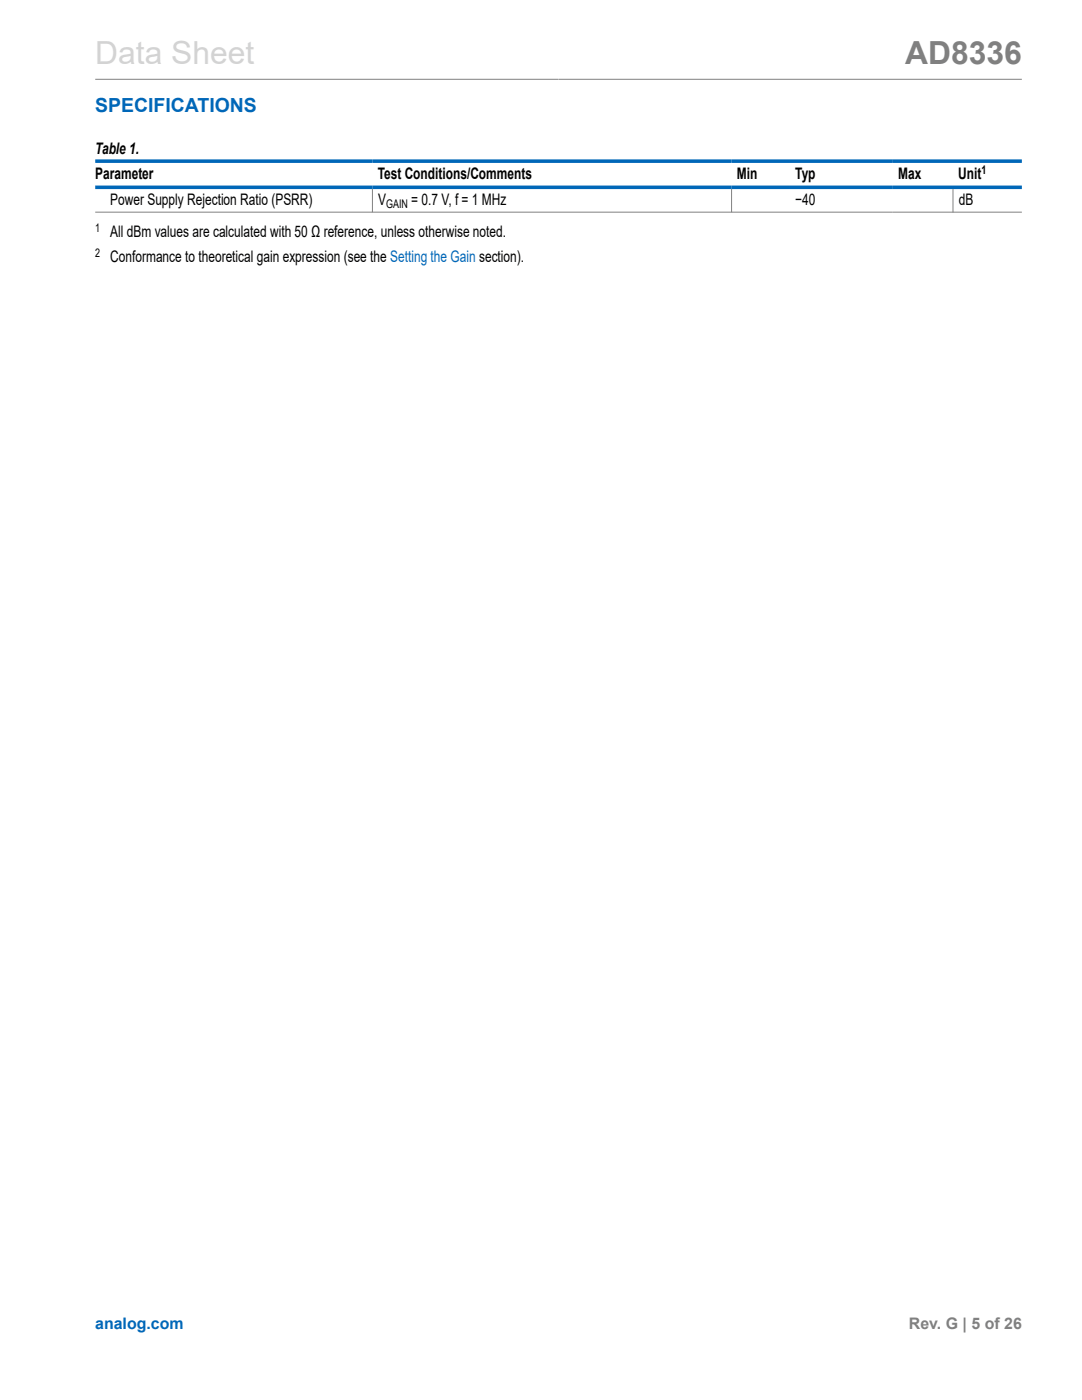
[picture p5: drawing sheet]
<svg xmlns="http://www.w3.org/2000/svg" width="216mm" height="279mm" viewBox="0 0 216 279" stroke-linecap="round" stroke-linejoin="round" font-family="sans-serif">
<defs><g id="words">
<text font-size="6.3" fill="#d3d3d3" x="19" y="12.7">Data Sheet</text>
<text font-size="6.3" fill="#808080" x="180.6" y="12.7">AD8336</text>
<text font-size="3.9" fill="#0067b8" x="19" y="22.3">SPECIFICATIONS</text>
<g font-size="3.2">
<text x="19" y="30.8">Table 1.</text>
<text x="19" y="35.7">Parameter</text>
<text x="75.4" y="35.7">Test Conditions/Comments</text>
<text x="147" y="35.7">Min</text>
<text x="158.7" y="35.7">Typ</text>
<text x="179.2" y="35.7">Max</text>
<text x="191.2" y="35.7">Unit</text>
<text x="22" y="40.9">Power Supply Rejection Ratio (PSRR)</text>
<text x="75.5" y="40.9">V</text>
<text x="82.1" y="40.9">= 0.7 V, f = 1 MHz</text>
<text x="158.7" y="40.9">−40</text>
<text x="191.3" y="40.9">dB</text>
<text x="22" y="47.4">All dBm values are calculated with 50 Ω reference, unless otherwise noted.</text>
<text x="22" y="52.3">Conformance to theoretical gain expression (see the Setting the Gain section).</text>
</g>
<text font-size="3.2" fill="#0067b8" x="19" y="265.3">analog.com</text>
<text font-size="3.2" fill="#808080" x="181.4" y="265.3">Rev. G | 5 of 26</text>
<g font-size="2.4">
<text x="195.8" y="34.6">1</text>
<text x="77" y="41.5">GAIN</text>
<text x="19" y="46.3">1</text>
<text x="19" y="51.2">2</text>
</g>
</g></defs>
<path d="M19 15.8h184.9M74.3 37.7v4.7M146 37.7v4.7M190.2 37.7v4.7M19 42.3h184.9" fill="none" stroke="#808080" stroke-width=".2"/>
<path d="M19 32.2h184.9M19 37.4h184.9" fill="none" stroke="#0067b8" stroke-width=".71"/>
<use href="#words"/>
</svg>
